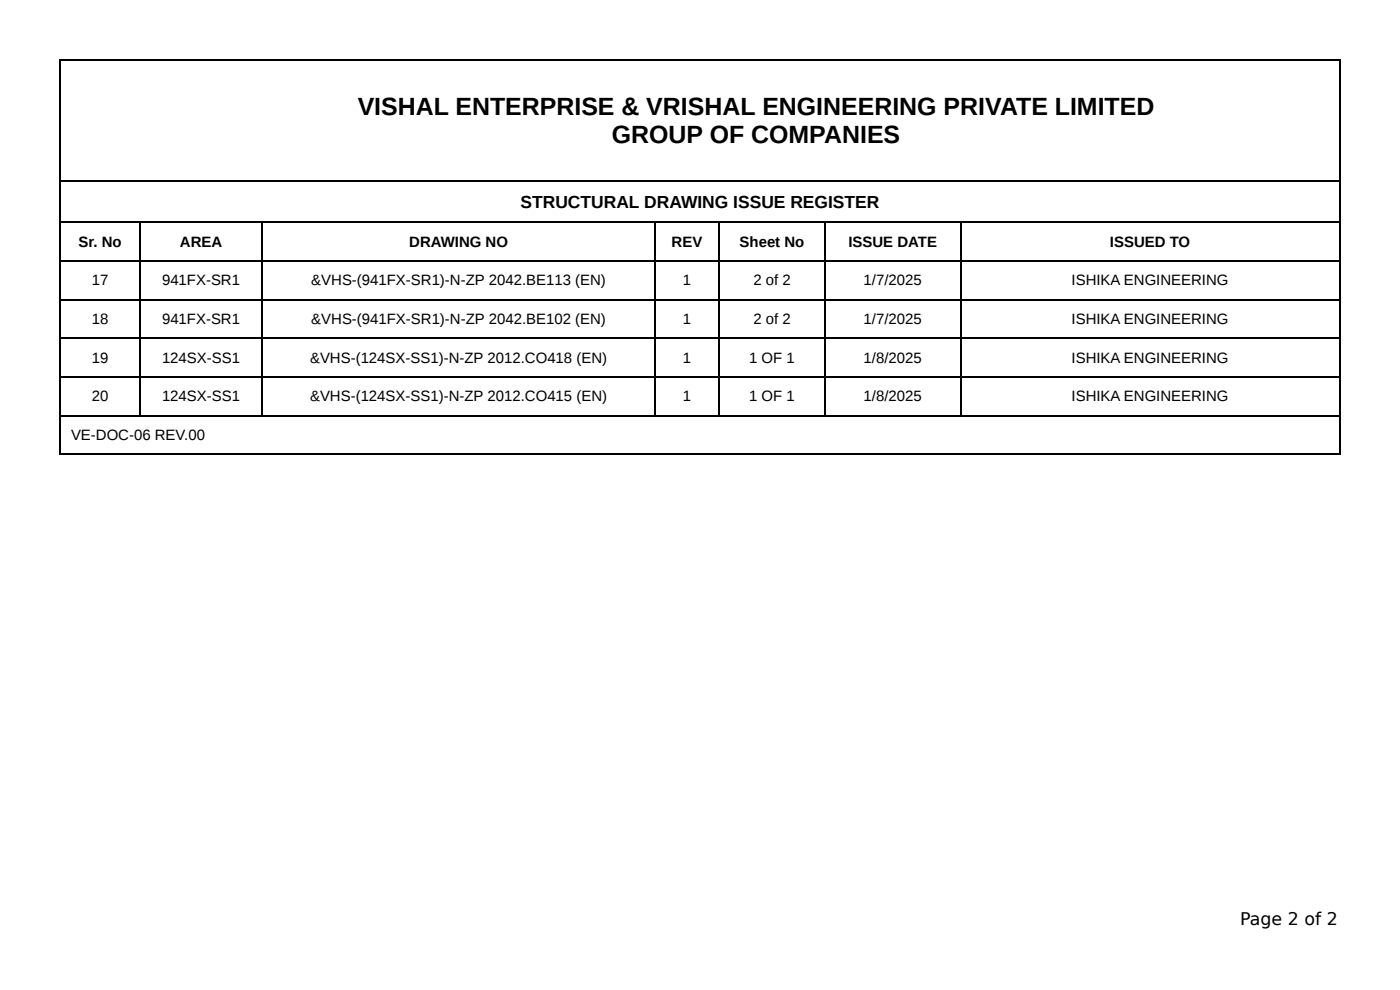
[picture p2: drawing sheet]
<svg xmlns="http://www.w3.org/2000/svg" width="297mm" height="210mm" viewBox="0 0 297 210" stroke-linecap="round" stroke-linejoin="round" font-family="sans-serif">
<defs><g id="words">
<g font-size="5.3">
<text x="76" y="24.3">VISHAL ENTERPRISE &amp; VRISHAL ENGINEERING PRIVATE LIMITED</text>
<text x="130" y="30.4">GROUP OF COMPANIES</text>
</g>
<g font-size="3.7">
<text x="110.6" y="44.2">STRUCTURAL DRAWING ISSUE REGISTER</text>
<text x="263.4" y="196.3">Page 2 of 2</text>
</g>
<g font-size="3.2">
<text x="16.7" y="52.4">Sr. No</text>
<text x="38.2" y="52.4">AREA</text>
<text x="86.9" y="52.4">DRAWING NO</text>
<text x="142.6" y="52.4">REV</text>
<text x="157.1" y="52.4">Sheet No</text>
<text x="180.2" y="52.4">ISSUE DATE</text>
<text x="235.7" y="52.4">ISSUED TO</text>
<text x="19.5" y="60.6">17</text>
<text x="34.4" y="60.6">941FX-SR1</text>
<text x="66.1" y="60.6">&amp;VHS-(941FX-SR1)-N-ZP 2042.BE113 (EN)</text>
<text x="145" y="60.6">1</text>
<text x="160" y="60.6">2 of 2</text>
<text x="183.4" y="60.6">1/7/2025</text>
<text x="227.6" y="60.6">ISHIKA ENGINEERING</text>
<text x="19.5" y="68.8">18</text>
<text x="34.4" y="68.8">941FX-SR1</text>
<text x="66.1" y="68.8">&amp;VHS-(941FX-SR1)-N-ZP 2042.BE102 (EN)</text>
<text x="145" y="68.8">1</text>
<text x="160" y="68.8">2 of 2</text>
<text x="183.4" y="68.8">1/7/2025</text>
<text x="227.6" y="68.8">ISHIKA ENGINEERING</text>
<text x="19.5" y="77">19</text>
<text x="34.4" y="77">124SX-SS1</text>
<text x="65.9" y="77">&amp;VHS-(124SX-SS1)-N-ZP 2012.CO418 (EN)</text>
<text x="145" y="77">1</text>
<text x="159.1" y="77">1 OF 1</text>
<text x="183.4" y="77">1/8/2025</text>
<text x="227.6" y="77">ISHIKA ENGINEERING</text>
<text x="19.5" y="85.2">20</text>
<text x="34.4" y="85.2">124SX-SS1</text>
<text x="65.9" y="85.2">&amp;VHS-(124SX-SS1)-N-ZP 2012.CO415 (EN)</text>
<text x="145" y="85.2">1</text>
<text x="159.1" y="85.2">1 OF 1</text>
<text x="183.4" y="85.2">1/8/2025</text>
<text x="227.6" y="85.2">ISHIKA ENGINEERING</text>
<text x="15.1" y="93.4">VE-DOC-06 REV.00</text>
</g>
</g></defs>
<g fill="none" stroke="#000" stroke-width=".26">
<path d="M12.7 12.8h272M12.8 12.7v83.9M284.6 12.7v83.9M12.7 38.5h272M12.7 47.2h272M12.7 55.4h272M29.8 47.4v41M55.7 47.4v41M139 47.4v41M152.8 47.4v41M175.3 47.4v41M204.1 47.4v41"/>
<path d="M12.7 63.6h272M12.7 71.8h272M12.7 80h272M12.7 88.2h272M12.7 96.4h272"/>
</g>
<use href="#words"/>
</svg>
